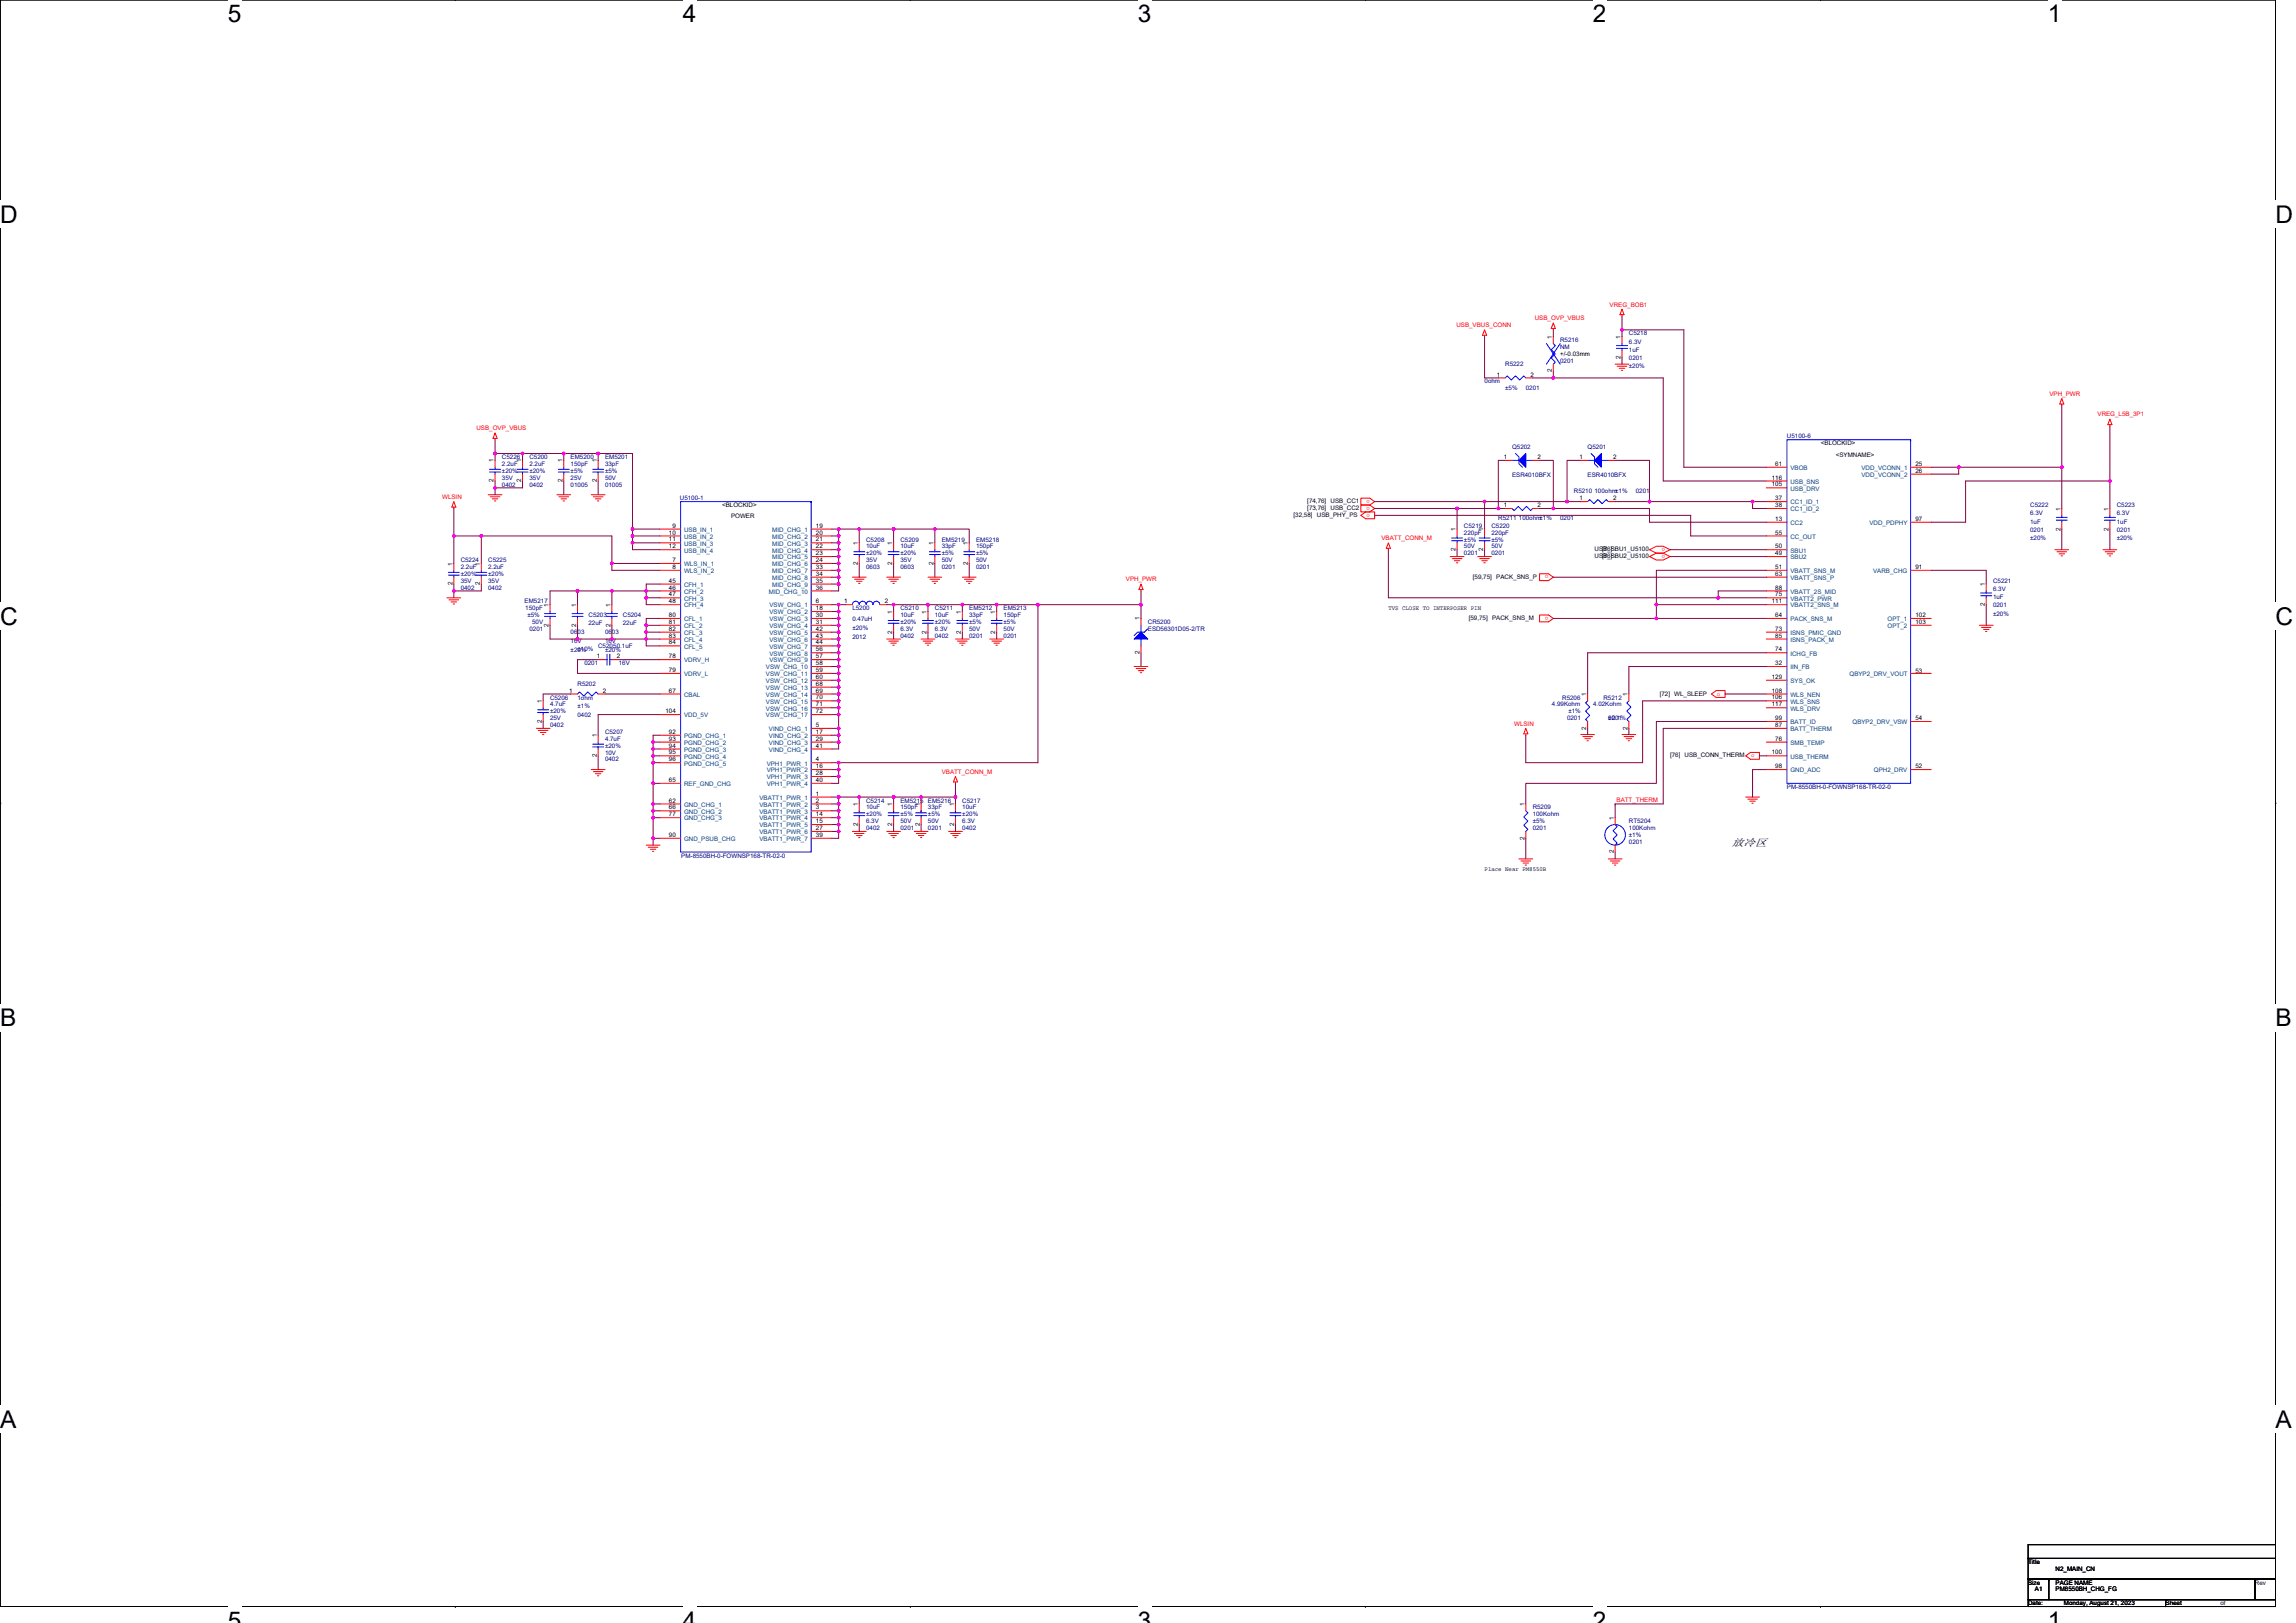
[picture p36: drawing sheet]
<svg xmlns="http://www.w3.org/2000/svg" width="297mm" height="210mm" viewBox="0 0 297 210" stroke-linecap="round" stroke-linejoin="round" font-family="sans-serif">
<defs><g id="words">
<g font-size="3.2">
<text x="29.5" y="2.9">5</text>
<text x="88.3" y="2.9">4</text>
<text x="147.2" y="2.9">3</text>
<text x="206.1" y="2.9">2</text>
<text x="264.9" y="2.9">1</text>
<text x="0" y="28.8">D</text>
<text x="294.4" y="28.8">D</text>
<text x="0" y="80.8">C</text>
<text x="294.4" y="80.8">C</text>
<text x="0" y="132.8">B</text>
<text x="294.4" y="132.8">B</text>
<text x="0" y="184.7">A</text>
<text x="294.4" y="184.7">A</text>
<text x="29.5" y="210.7">5</text>
<text x="88.3" y="210.7">4</text>
<text x="147.2" y="210.7">3</text>
<text x="206.1" y="210.7">2</text>
<text x="264.9" y="210.7">1</text>
</g>
<text font-size="1.3" x="224.1" y="109.5">放冷区</text>
<g font-size=".8" fill="#f00">
<text x="198.6" y="41.4">USB_OVP_VBUS</text>
<text x="208.2" y="39.7">VREG_BOB1</text>
<text x="188.4" y="42.3">USB_VBUS_CONN</text>
<text x="265.1" y="51.2">VPH_PWR</text>
<text x="271.4" y="53.9">VREG_L5B_3P1</text>
<text x="61.6" y="55.7">USB_OVP_VBUS</text>
<text x="57.2" y="64.5">WLSIN</text>
<text x="177.2" y="64.7" transform="rotate(180 177.2 64.7)">o</text>
<text x="177.2" y="65.6" transform="rotate(180 177.2 65.6)">o</text>
<text x="176.8" y="66.9">o</text>
<text x="178.7" y="69.9">VBATT_CONN_M</text>
<text x="215.4" y="70.9" transform="rotate(180 215.4 70.9)">o</text>
<text x="215.4" y="71.8" transform="rotate(180 215.4 71.8)">o</text>
<text x="145.7" y="75.2">VPH_PWR</text>
<text x="200.3" y="74.5" transform="rotate(180 200.3 74.5)">o</text>
<text x="200.3" y="79.8" transform="rotate(180 200.3 79.8)">o</text>
<text x="222.1" y="90">o</text>
<text x="195.9" y="93.9">WLSIN</text>
<text x="121.8" y="100.1">VBATT_CONN_M</text>
<text x="226.6" y="98">o</text>
<text x="209.1" y="103.8">BATT_THERM</text>
</g>
<g font-size=".8" fill="#000080">
<text x="194.7" y="47.4">R5222</text>
<text x="201.8" y="44.3">R5216</text>
<text x="201.8" y="45.2">NM</text>
<text x="201.8" y="46.9">0201</text>
<text x="210.7" y="43.4">C5218</text>
<text x="210.7" y="45.5">1uF</text>
<text x="210.7" y="46.6">0201</text>
<text x="210.7" y="44.5">6.3V</text>
<text x="210.7" y="47.7">±20%</text>
<text x="192.1" y="49.6">0ohm</text>
<text x="194.7" y="50.5">±5%</text>
<text x="197.4" y="50.5">0201</text>
<text x="64.9" y="59.4">C5226</text>
<text x="68.5" y="59.4">C5200</text>
<text x="73.8" y="59.4">EM5200</text>
<text x="78.3" y="59.4">EM5201</text>
<text x="195.6" y="58.1">Q5202</text>
<text x="205.4" y="58.1">Q5201</text>
<text x="231.2" y="56.6">U5100-6</text>
<text x="64.9" y="60.3">2.2uF</text>
<text x="64.9" y="62.9">0402</text>
<text x="64.9" y="62.1">35V</text>
<text x="64.9" y="61.2">±20%</text>
<text x="68.5" y="60.3">2.2uF</text>
<text x="68.5" y="62.9">0402</text>
<text x="68.5" y="62.1">35V</text>
<text x="68.5" y="61.2">±20%</text>
<text x="73.8" y="60.3">150pF</text>
<text x="73.8" y="62.9">01005</text>
<text x="73.8" y="62.1">25V</text>
<text x="73.8" y="61.2">±5%</text>
<text x="78.3" y="60.3">33pF</text>
<text x="78.3" y="62.9">01005</text>
<text x="78.3" y="62.1">50V</text>
<text x="78.3" y="61.2">±5%</text>
<text x="88" y="64.6">U5100-1</text>
<text x="195.6" y="61.7">ESR4010BFX</text>
<text x="203.6" y="63.8">R5210 100ohm±1%</text>
<text x="205.4" y="61.7">ESR4010BFX</text>
<text x="211.6" y="63.8">0201</text>
<text x="262.6" y="65.6">C5222</text>
<text x="273.9" y="65.6">C5223</text>
<text x="112.1" y="70.1">C5208</text>
<text x="112.1" y="70.9">10uF</text>
<text x="112.1" y="71.8">±20%</text>
<text x="116.5" y="70.1">C5209</text>
<text x="116.5" y="70.9">10uF</text>
<text x="116.5" y="71.8">±20%</text>
<text x="121.8" y="70.1">EM5219</text>
<text x="121.8" y="70.9">33pF</text>
<text x="121.8" y="71.8">±5%</text>
<text x="126.3" y="70.1">EM5218</text>
<text x="126.3" y="70.9">150pF</text>
<text x="126.3" y="71.8">±5%</text>
<text x="189.4" y="68.3">C5219</text>
<text x="189.4" y="69.2">220pF</text>
<text x="189.4" y="71.8">0201</text>
<text x="189.4" y="70.9">50V</text>
<text x="189.4" y="70.1">±5%</text>
<text x="193" y="68.3">C5220</text>
<text x="193" y="69.2">220pF</text>
<text x="193" y="71.8">0201</text>
<text x="193" y="70.9">50V</text>
<text x="193" y="70.1">±5%</text>
<text x="193.8" y="67.2">R5211 100ohm±1%</text>
<text x="201.8" y="67.2">0201</text>
<text x="262.6" y="67.7">1uF</text>
<text x="262.6" y="68.8">0201</text>
<text x="262.6" y="66.7">6.3V</text>
<text x="262.6" y="69.9">±20%</text>
<text x="273.9" y="67.7">1uF</text>
<text x="273.9" y="68.8">0201</text>
<text x="273.9" y="66.7">6.3V</text>
<text x="273.9" y="69.9">±20%</text>
<text x="59.6" y="72.7">C5224</text>
<text x="59.6" y="73.6">2.2uF</text>
<text x="59.6" y="76.3">0402</text>
<text x="59.6" y="75.4">35V</text>
<text x="59.6" y="74.5">±20%</text>
<text x="63.2" y="72.7">C5225</text>
<text x="63.2" y="73.6">2.2uF</text>
<text x="63.2" y="76.3">0402</text>
<text x="63.2" y="75.4">35V</text>
<text x="63.2" y="74.5">±20%</text>
<text x="112.1" y="73.6">0603</text>
<text x="112.1" y="72.7">35V</text>
<text x="116.5" y="73.6">0603</text>
<text x="116.5" y="72.7">35V</text>
<text x="121.8" y="73.6">0201</text>
<text x="121.8" y="72.7">50V</text>
<text x="126.3" y="73.6">0201</text>
<text x="126.3" y="72.7">50V</text>
<text x="257.8" y="75.4">C5221</text>
<text x="257.8" y="77.5">1uF</text>
<text x="257.8" y="76.5">6.3V</text>
<text x="67.9" y="78.1">EM5217</text>
<text x="68" y="78.9">150pF</text>
<text x="68.2" y="79.8">±5%</text>
<text x="68.5" y="81.6">0201</text>
<text x="68.8" y="80.7">50V</text>
<text x="73.8" y="82.1">0603</text>
<text x="73.8" y="83.2">16V</text>
<text x="76.1" y="79.8">C5203</text>
<text x="76.1" y="80.9">22uF</text>
<text x="77.4" y="83.8">C52050.1uF</text>
<text x="78.3" y="82.1">0603</text>
<text x="78.3" y="83.2">16V</text>
<text x="80.6" y="79.8">C5204</text>
<text x="80.6" y="80.9">22uF</text>
<text x="110.3" y="78.9">L5200</text>
<text x="110.3" y="80.4">0.47uH</text>
<text x="110.3" y="81.5">±20%</text>
<text x="110.3" y="82.7">2012</text>
<text x="116.5" y="78.9">C5210</text>
<text x="116.5" y="79.8">10uF</text>
<text x="116.5" y="82.5">0402</text>
<text x="116.5" y="81.6">6.3V</text>
<text x="116.5" y="80.7">±20%</text>
<text x="120.9" y="78.9">C5211</text>
<text x="120.9" y="79.8">10uF</text>
<text x="120.9" y="82.5">0402</text>
<text x="120.9" y="81.6">6.3V</text>
<text x="120.9" y="80.7">±20%</text>
<text x="125.4" y="78.9">EM5212</text>
<text x="125.4" y="79.8">33pF</text>
<text x="125.4" y="82.5">0201</text>
<text x="125.4" y="81.6">50V</text>
<text x="125.4" y="80.7">±5%</text>
<text x="129.8" y="78.9">EM5213</text>
<text x="129.8" y="79.8">150pF</text>
<text x="129.8" y="82.5">0201</text>
<text x="129.8" y="81.6">50V</text>
<text x="129.8" y="80.7">±5%</text>
<text x="148.5" y="80.7">CR5200</text>
<text x="148.5" y="81.6">ESD56301D05-2/TR</text>
<text x="257.8" y="78.6">0201</text>
<text x="257.8" y="79.7">±20%</text>
<text x="73.8" y="84.4">±20%</text>
<text x="74.7" y="88.7">R5202</text>
<text x="74.7" y="84.3">±10%</text>
<text x="75.6" y="86.1">0201</text>
<text x="78.3" y="84.4">±20%</text>
<text x="80" y="86.1">16V</text>
<text x="71.2" y="90.5">C5206</text>
<text x="71.2" y="91.4">4.7uF</text>
<text x="71.2" y="94.1">0402</text>
<text x="71.2" y="93.2">25V</text>
<text x="71.2" y="92.3">±20%</text>
<text x="74.7" y="90.5">1ohm</text>
<text x="74.7" y="91.7">±1%</text>
<text x="74.7" y="92.8">0402</text>
<text x="78.3" y="95">C5207</text>
<text x="78.3" y="95.8">4.7uF</text>
<text x="200.8" y="91.4">4.99Kohm</text>
<text x="202.1" y="90.5">R5206</text>
<text x="202.7" y="93.2">0201</text>
<text x="202.9" y="92.3">±1%</text>
<text x="206.1" y="91.4">4.02Kohm</text>
<text x="207.4" y="90.5">R5212</text>
<text x="208.1" y="93.2">±0.1%</text>
<text x="208.1" y="93.2">0201</text>
<text x="78.3" y="98.5">0402</text>
<text x="78.3" y="97.6">10V</text>
<text x="78.3" y="96.7">±20%</text>
<text x="112.1" y="103.8">C5214</text>
<text x="112.1" y="104.7">10uF</text>
<text x="112.1" y="107.4">0402</text>
<text x="112.1" y="106.5">6.3V</text>
<text x="112.1" y="105.6">±20%</text>
<text x="116.5" y="103.8">EM5215 EM5216</text>
<text x="116.5" y="104.7">150pF</text>
<text x="116.5" y="107.4">0201</text>
<text x="116.5" y="106.5">50V</text>
<text x="116.5" y="105.6">±5%</text>
<text x="120.1" y="104.7">33pF</text>
<text x="120.1" y="107.4">0201</text>
<text x="120.1" y="106.5">50V</text>
<text x="120.1" y="105.6">±5%</text>
<text x="124.5" y="103.8">C5217</text>
<text x="124.5" y="104.7">10uF</text>
<text x="124.5" y="107.4">0402</text>
<text x="124.5" y="106.5">6.3V</text>
<text x="124.5" y="105.6">±20%</text>
<text x="198.3" y="104.7">R5209</text>
<text x="198.3" y="105.6">100Kohm</text>
<text x="198.3" y="106.5">±5%</text>
<text x="198.3" y="107.4">0201</text>
<text x="210.7" y="106.5">RT5204</text>
<text x="210.7" y="107.4">100Kohm</text>
<text x="231.2" y="102.1">PM-8550BH-0-FOWNSP168-TR-02-0</text>
<text x="88.1" y="111">PM-8550BH-0-FOWNSP168-TR-02-0</text>
<text x="210.7" y="108.3">±1%</text>
<text x="210.7" y="109.2">0201</text>
</g>
<g font-size=".8">
<text x="200.8" y="43.8" transform="rotate(-90 200.8 43.8)">1</text>
<text x="201.8" y="46.1">+/-0.03mm</text>
<text x="209.7" y="46.4" transform="rotate(-90 209.7 46.4)">2</text>
<text x="209.7" y="43.8" transform="rotate(-90 209.7 43.8)">1</text>
<text x="193.7" y="48.7">1</text>
<text x="198" y="48.7">2</text>
<text x="200.8" y="48.2" transform="rotate(-90 200.8 48.2)">2</text>
<text x="63.9" y="59.8" transform="rotate(-90 63.9 59.8)">1</text>
<text x="67.4" y="59.8" transform="rotate(-90 67.4 59.8)">1</text>
<text x="72.8" y="59.8" transform="rotate(-90 72.8 59.8)">1</text>
<text x="77.2" y="59.8" transform="rotate(-90 77.2 59.8)">1</text>
<text x="194.6" y="59.4">1</text>
<text x="198.9" y="59.4">2</text>
<text x="204.3" y="59.4">1</text>
<text x="208.7" y="59.4">2</text>
<text x="235.6" y="57.6">&lt;BLOCKID&gt;</text>
<text x="237.5" y="59.1">&lt;SYMNAME&gt;</text>
<text x="63.9" y="62.4" transform="rotate(-90 63.9 62.4)">2</text>
<text x="67.4" y="62.4" transform="rotate(-90 67.4 62.4)">2</text>
<text x="72.8" y="62.4" transform="rotate(-90 72.8 62.4)">2</text>
<text x="77.2" y="62.4" transform="rotate(-90 77.2 62.4)">2</text>
<text x="93.4" y="65.6">&lt;BLOCKID&gt;</text>
<text x="169.1" y="65.1">[74,76] USB_CC1</text>
<text x="169.1" y="66">[73,76] USB_CC2</text>
<text x="194.6" y="65.6">1</text>
<text x="198.9" y="65.6">2</text>
<text x="204.3" y="64.7">1</text>
<text x="208.7" y="64.7">2</text>
<text x="229.2" y="62">116</text>
<text x="229.2" y="62.9">105</text>
<text x="229.7" y="64.7">37</text>
<text x="229.7" y="60.3">61</text>
<text x="229.7" y="65.6">38</text>
<text x="247.8" y="61.2">26</text>
<text x="247.8" y="60.3">25</text>
<text x="86.5" y="69.2">10</text>
<text x="86.5" y="70.9">12</text>
<text x="86.5" y="70">11</text>
<text x="87" y="68.3">9</text>
<text x="94.6" y="67">POWER</text>
<text x="105.6" y="68.3">19</text>
<text x="105.6" y="70">21</text>
<text x="105.6" y="71.8">23</text>
<text x="105.6" y="69.2">20</text>
<text x="105.6" y="70.9">22</text>
<text x="111" y="70.5" transform="rotate(-90 111 70.5)">1</text>
<text x="115.4" y="70.5" transform="rotate(-90 115.4 70.5)">1</text>
<text x="120.8" y="70.5" transform="rotate(-90 120.8 70.5)">1</text>
<text x="125.2" y="70.5" transform="rotate(-90 125.2 70.5)">1</text>
<text x="167.3" y="66.9">[32,58] USB_PHY_PS</text>
<text x="188.3" y="71.3" transform="rotate(-90 188.3 71.3)">2</text>
<text x="188.3" y="68.7" transform="rotate(-90 188.3 68.7)">1</text>
<text x="191.9" y="71.3" transform="rotate(-90 191.9 71.3)">2</text>
<text x="191.9" y="68.7" transform="rotate(-90 191.9 68.7)">1</text>
<text x="206.3" y="71.3">USB_SBU1_U5100</text>
<text x="207.3" y="71.3">[76]</text>
<text x="229.7" y="67.4">13</text>
<text x="229.7" y="70.9">50</text>
<text x="229.7" y="69.2">55</text>
<text x="229.7" y="71.8">49</text>
<text x="247.8" y="67.4">97</text>
<text x="266.6" y="68.6" transform="rotate(-90 266.6 68.6)">2</text>
<text x="266.6" y="66.1" transform="rotate(-90 266.6 66.1)">1</text>
<text x="272.8" y="68.6" transform="rotate(-90 272.8 68.6)">2</text>
<text x="272.8" y="66.1" transform="rotate(-90 272.8 66.1)">1</text>
<text x="58.5" y="75.7" transform="rotate(-90 58.5 75.7)">2</text>
<text x="58.5" y="73.2" transform="rotate(-90 58.5 73.2)">1</text>
<text x="62.1" y="75.7" transform="rotate(-90 62.1 75.7)">2</text>
<text x="62.1" y="73.2" transform="rotate(-90 62.1 73.2)">1</text>
<text x="86.5" y="75.4">45</text>
<text x="86.5" y="76.3">46</text>
<text x="86.5" y="77.2">47</text>
<text x="87" y="72.7">7</text>
<text x="87" y="73.6">8</text>
<text x="105.6" y="73.6">33</text>
<text x="105.6" y="75.4">35</text>
<text x="105.6" y="72.7">24</text>
<text x="105.6" y="74.5">34</text>
<text x="105.6" y="76.3">36</text>
<text x="111" y="73.1" transform="rotate(-90 111 73.1)">2</text>
<text x="115.4" y="73.1" transform="rotate(-90 115.4 73.1)">2</text>
<text x="120.8" y="73.1" transform="rotate(-90 120.8 73.1)">2</text>
<text x="125.2" y="73.1" transform="rotate(-90 125.2 73.1)">2</text>
<text x="190.6" y="74.9">[59,75] PACK_SNS_P</text>
<text x="206.3" y="72.2">USB_SBU2_U5100</text>
<text x="207.3" y="72.2">[76]</text>
<text x="229.7" y="74.5">63</text>
<text x="229.7" y="76.3">88</text>
<text x="229.7" y="73.6">51</text>
<text x="229.7" y="77.2">75</text>
<text x="247.8" y="73.6">91</text>
<text x="256.8" y="75.8" transform="rotate(-90 256.8 75.8)">1</text>
<text x="71" y="81.1" transform="rotate(-90 71 81.1)">2</text>
<text x="71" y="78.5" transform="rotate(-90 71 78.5)">1</text>
<text x="74.5" y="81.1" transform="rotate(-90 74.5 81.1)">2</text>
<text x="74.5" y="78.5" transform="rotate(-90 74.5 78.5)">1</text>
<text x="79" y="81.1" transform="rotate(-90 79 81.1)">2</text>
<text x="79" y="78.5" transform="rotate(-90 79 78.5)">1</text>
<text x="86.5" y="78">48</text>
<text x="86.5" y="79.8">80</text>
<text x="86.5" y="81.6">82</text>
<text x="86.5" y="83.4">84</text>
<text x="86.5" y="80.7">81</text>
<text x="86.5" y="82.5">83</text>
<text x="105.6" y="78">6</text>
<text x="105.6" y="79.8">30</text>
<text x="105.6" y="81.6">42</text>
<text x="105.6" y="83.4">44</text>
<text x="105.6" y="78.9">18</text>
<text x="105.6" y="80.7">31</text>
<text x="105.6" y="82.5">43</text>
<text x="109.2" y="78">1</text>
<text x="114.5" y="78">2</text>
<text x="115.4" y="82" transform="rotate(-90 115.4 82)">2</text>
<text x="115.4" y="79.4" transform="rotate(-90 115.4 79.4)">1</text>
<text x="119.9" y="82" transform="rotate(-90 119.9 82)">2</text>
<text x="119.9" y="79.4" transform="rotate(-90 119.9 79.4)">1</text>
<text x="124.3" y="82" transform="rotate(-90 124.3 82)">2</text>
<text x="124.3" y="79.4" transform="rotate(-90 124.3 79.4)">1</text>
<text x="128.8" y="82" transform="rotate(-90 128.8 82)">2</text>
<text x="128.8" y="79.4" transform="rotate(-90 128.8 79.4)">1</text>
<text x="147.4" y="80.3" transform="rotate(-90 147.4 80.3)">1</text>
<text x="179.6" y="78.9">TVS CLOSE TO INTERPOSER PIN</text>
<text x="190" y="80.2">[59,75] PACK_SNS_M</text>
<text x="229.2" y="78">111</text>
<text x="229.7" y="79.8">64</text>
<text x="229.7" y="82.5">85</text>
<text x="229.7" y="81.6">73</text>
<text x="247.8" y="79.8">102</text>
<text x="247.8" y="80.7">103</text>
<text x="256.8" y="78.4" transform="rotate(-90 256.8 78.4)">2</text>
<text x="73.6" y="89.6">1</text>
<text x="77.2" y="85.2">1</text>
<text x="78" y="89.6">2</text>
<text x="79.8" y="85.2">2</text>
<text x="86.5" y="86.9">79</text>
<text x="86.5" y="85.2">78</text>
<text x="86.5" y="89.6">67</text>
<text x="105.6" y="86.9">59</text>
<text x="105.6" y="88.7">68</text>
<text x="105.6" y="85.2">57</text>
<text x="105.6" y="84.3">56</text>
<text x="105.6" y="86">58</text>
<text x="105.6" y="87.8">60</text>
<text x="105.6" y="89.6">69</text>
<text x="147.4" y="84.6" transform="rotate(-90 147.4 84.6)">2</text>
<text x="229.2" y="87.8">129</text>
<text x="229.2" y="89.6">108</text>
<text x="229.7" y="84.3">74</text>
<text x="229.7" y="86">32</text>
<text x="247.8" y="87.1">53</text>
<text x="70.1" y="93.5" transform="rotate(-90 70.1 93.5)">2</text>
<text x="70.1" y="90.9" transform="rotate(-90 70.1 90.9)">1</text>
<text x="77.2" y="95.4" transform="rotate(-90 77.2 95.4)">1</text>
<text x="86.1" y="92.3">104</text>
<text x="86.5" y="94.9">92</text>
<text x="86.5" y="95.8">93</text>
<text x="105.6" y="94.9">17</text>
<text x="105.6" y="90.5">70</text>
<text x="105.6" y="92.3">72</text>
<text x="105.6" y="91.4">71</text>
<text x="105.6" y="94.1">5</text>
<text x="105.6" y="95.8">29</text>
<text x="205.2" y="94.4" transform="rotate(-90 205.2 94.4)">2</text>
<text x="205.2" y="90.1" transform="rotate(-90 205.2 90.1)">1</text>
<text x="210.5" y="94.4" transform="rotate(-90 210.5 94.4)">2</text>
<text x="210.5" y="90.1" transform="rotate(-90 210.5 90.1)">1</text>
<text x="214.7" y="90.1">[72] WL_SLEEP</text>
<text x="229.2" y="90.5">106</text>
<text x="229.2" y="91.4">117</text>
<text x="229.7" y="93.2">99</text>
<text x="229.7" y="95.8">76</text>
<text x="229.7" y="94.1">87</text>
<text x="247.8" y="93.2">54</text>
<text x="77.2" y="98" transform="rotate(-90 77.2 98)">2</text>
<text x="86.5" y="96.7">94</text>
<text x="86.5" y="98.5">96</text>
<text x="86.5" y="97.6">95</text>
<text x="86.5" y="101.2">65</text>
<text x="105.6" y="96.7">41</text>
<text x="105.6" y="99.4">16</text>
<text x="105.6" y="101.2">40</text>
<text x="105.6" y="98.5">4</text>
<text x="105.6" y="100.3">28</text>
<text x="216.1" y="98">[76] USB_CONN_THERM</text>
<text x="229.2" y="97.6">100</text>
<text x="229.7" y="99.4">98</text>
<text x="247.8" y="99.4">52</text>
<text x="86.5" y="103.8">62</text>
<text x="86.5" y="105.6">77</text>
<text x="86.5" y="104.7">66</text>
<text x="105.6" y="103.8">2</text>
<text x="105.6" y="105.6">14</text>
<text x="105.6" y="107.4">27</text>
<text x="105.6" y="102.9">1</text>
<text x="105.6" y="104.7">3</text>
<text x="105.6" y="106.5">15</text>
<text x="111" y="106.9" transform="rotate(-90 111 106.9)">2</text>
<text x="111" y="104.3" transform="rotate(-90 111 104.3)">1</text>
<text x="115.4" y="106.9" transform="rotate(-90 115.4 106.9)">2</text>
<text x="115.4" y="104.3" transform="rotate(-90 115.4 104.3)">1</text>
<text x="119" y="106.9" transform="rotate(-90 119 106.9)">2</text>
<text x="119" y="104.3" transform="rotate(-90 119 104.3)">1</text>
<text x="123.4" y="106.9" transform="rotate(-90 123.4 106.9)">2</text>
<text x="123.4" y="104.3" transform="rotate(-90 123.4 104.3)">1</text>
<text x="197.2" y="104.3" transform="rotate(-90 197.2 104.3)">1</text>
<text x="208.8" y="106.1" transform="rotate(-90 208.8 106.1)">1</text>
<text x="86.5" y="108.3">90</text>
<text x="105.6" y="108.3">39</text>
<text x="192.1" y="112.7">Place Near PM8550B</text>
<text x="197.2" y="108.6" transform="rotate(-90 197.2 108.6)">2</text>
<text x="208.8" y="110.4" transform="rotate(-90 208.8 110.4)">2</text>
<text x="262.4" y="202.3">Title</text>
<text x="265.9" y="203.2">N2_MAIN_CN</text>
<text x="262.4" y="205">Size</text>
<text x="262.4" y="207.7">Date:</text>
<text x="263.3" y="205.9">A1</text>
<text x="265.9" y="205">PAGE NAME</text>
<text x="265.9" y="205.9">PM8550BH_CHG_FG</text>
<text x="267" y="207.7">Monday, August 21, 2023</text>
<text x="280.2" y="207.7">Sheet</text>
<text x="287.3" y="207.7">of</text>
<text x="291.7" y="205">Rev</text>
</g>
<g font-size=".8" fill="#004080">
<text x="231.6" y="65.3">CC1_ID_1</text>
<text x="231.6" y="62.6">USB_SNS</text>
<text x="231.6" y="60.8">VBOB</text>
<text x="231.6" y="63.5">USB_DRV</text>
<text x="240.8" y="61.7">VDD_VCONN_2</text>
<text x="240.8" y="60.8">VDD_VCONN_1</text>
<text x="88.5" y="69.7">USB_IN_2</text>
<text x="88.5" y="71.5">USB_IN_4</text>
<text x="88.5" y="68.8">USB_IN_1</text>
<text x="88.5" y="70.6">USB_IN_3</text>
<text x="99.9" y="68.8">MID_CHG_1</text>
<text x="99.9" y="70.6">MID_CHG_3</text>
<text x="99.9" y="69.7">MID_CHG_2</text>
<text x="99.9" y="71.5">MID_CHG_4</text>
<text x="231.6" y="67.9">CC2</text>
<text x="231.6" y="71.5">SBU1</text>
<text x="231.6" y="66.1">CC1_ID_2</text>
<text x="231.6" y="69.7">CC_OUT</text>
<text x="241.9" y="67.9">VDD_PDPHY</text>
<text x="88.5" y="73.3">WLS_IN_1</text>
<text x="88.5" y="74.1">WLS_IN_2</text>
<text x="88.5" y="75.9">CFH_1</text>
<text x="88.5" y="76.8">CFH_2</text>
<text x="88.5" y="77.7">CFH_3</text>
<text x="99.5" y="76.8">MID_CHG_10</text>
<text x="99.9" y="72.4">MID_CHG_5</text>
<text x="99.9" y="74.1">MID_CHG_7</text>
<text x="99.9" y="75.9">MID_CHG_9</text>
<text x="99.9" y="73.3">MID_CHG_6</text>
<text x="99.9" y="75">MID_CHG_8</text>
<text x="231.6" y="72.4">SBU2</text>
<text x="231.6" y="75">VBATT_SNS_P</text>
<text x="231.6" y="76.8">VBATT_2S_MID</text>
<text x="231.6" y="74.1">VBATT_SNS_M</text>
<text x="231.6" y="77.7">VBATT2_PWR</text>
<text x="242.3" y="74.1">VARB_CHG</text>
<text x="88.5" y="78.6">CFH_4</text>
<text x="88.5" y="80.4">CFL_1</text>
<text x="88.5" y="82.2">CFL_3</text>
<text x="88.5" y="83.9">CFL_5</text>
<text x="88.5" y="81.3">CFL_2</text>
<text x="88.5" y="83">CFL_4</text>
<text x="99.5" y="78.6">VSW_CHG_1</text>
<text x="99.5" y="80.4">VSW_CHG_3</text>
<text x="99.5" y="82.2">VSW_CHG_5</text>
<text x="99.5" y="83.9">VSW_CHG_7</text>
<text x="99.5" y="79.5">VSW_CHG_2</text>
<text x="99.5" y="81.3">VSW_CHG_4</text>
<text x="99.5" y="83">VSW_CHG_6</text>
<text x="231.6" y="78.6">VBATT2_SNS_M</text>
<text x="231.6" y="80.4">PACK_SNS_M</text>
<text x="231.6" y="83">ISNS_PACK_M</text>
<text x="231.6" y="82.2">ISNS_PMIC_GND</text>
<text x="244.2" y="80.4">OPT_1</text>
<text x="244.2" y="81.3">OPT_2</text>
<text x="88.5" y="87.5">VDRV_L</text>
<text x="88.5" y="85.7">VDRV_H</text>
<text x="99.1" y="87.5">VSW_CHG_11</text>
<text x="99.1" y="89.3">VSW_CHG_13</text>
<text x="99.1" y="86.6">VSW_CHG_10</text>
<text x="99.1" y="88.4">VSW_CHG_12</text>
<text x="99.5" y="85.7">VSW_CHG_9</text>
<text x="99.5" y="84.8">VSW_CHG_8</text>
<text x="231.6" y="84.8">ICHG_FB</text>
<text x="231.6" y="88.4">SYS_OK</text>
<text x="231.6" y="86.6">IIN_FB</text>
<text x="239.3" y="87.5">QBYP2_DRV_VOUT</text>
<text x="88.5" y="95.5">PGND_CHG_1</text>
<text x="88.5" y="92.8">VDD_5V</text>
<text x="88.5" y="90.2">CBAL</text>
<text x="99.1" y="91">VSW_CHG_15</text>
<text x="99.1" y="92.8">VSW_CHG_17</text>
<text x="99.1" y="90.2">VSW_CHG_14</text>
<text x="99.1" y="91.9">VSW_CHG_16</text>
<text x="99.5" y="95.5">VIND_CHG_2</text>
<text x="99.5" y="94.6">VIND_CHG_1</text>
<text x="231.6" y="93.7">BATT_ID</text>
<text x="231.6" y="91">WLS_SNS</text>
<text x="231.6" y="90.2">WLS_NEN</text>
<text x="231.6" y="91.9">WLS_DRV</text>
<text x="231.6" y="94.6">BATT_THERM</text>
<text x="239.7" y="93.7">QBYP2_DRV_VSW</text>
<text x="88.5" y="97.3">PGND_CHG_3</text>
<text x="88.5" y="99">PGND_CHG_5</text>
<text x="88.5" y="96.4">PGND_CHG_2</text>
<text x="88.5" y="98.2">PGND_CHG_4</text>
<text x="88.5" y="101.7">REF_GND_CHG</text>
<text x="99.2" y="99.9">VPH1_PWR_2</text>
<text x="99.2" y="101.7">VPH1_PWR_4</text>
<text x="99.2" y="99">VPH1_PWR_1</text>
<text x="99.2" y="100.8">VPH1_PWR_3</text>
<text x="99.5" y="97.3">VIND_CHG_4</text>
<text x="99.5" y="96.4">VIND_CHG_3</text>
<text x="231.6" y="99.9">GND_ADC</text>
<text x="231.6" y="96.4">SMB_TEMP</text>
<text x="231.6" y="98.2">USB_THERM</text>
<text x="242.4" y="99.9">QPH2_DRV</text>
<text x="88.5" y="104.4">GND_CHG_1</text>
<text x="88.5" y="106.2">GND_CHG_3</text>
<text x="88.5" y="105.3">GND_CHG_2</text>
<text x="98.2" y="104.4">VBATT1_PWR_2</text>
<text x="98.2" y="106.2">VBATT1_PWR_4</text>
<text x="98.2" y="107.9">VBATT1_PWR_6</text>
<text x="98.2" y="103.5">VBATT1_PWR_1</text>
<text x="98.2" y="105.3">VBATT1_PWR_3</text>
<text x="98.2" y="107">VBATT1_PWR_5</text>
<text x="88.5" y="108.8">GND_PSUB_CHG</text>
<text x="98.2" y="108.8">VBATT1_PWR_7</text>
</g>
</g></defs>
<path d="M0 0h294.4v207.8h-294.4z" fill="none" stroke="#000" stroke-width=".13"/>
<g fill="#fff">
<path d="M29.5 0h1.7v3.5h-1.7z"/>
<path d="M29.5 207.8h1.7v2.1h-1.7z"/>
</g>
<path d="M58.9 0h.1M58.9 207.8h.1" fill="none" stroke="#000" stroke-width=".13"/>
<g fill="#fff">
<path d="M88.3 0h1.8v3.5h-1.8z"/>
<path d="M88.3 207.8h1.8v2.1h-1.8z"/>
</g>
<path d="M117.8 0h.1M117.8 207.8h.1" fill="none" stroke="#000" stroke-width=".13"/>
<g fill="#fff">
<path d="M147.2 0h1.8v3.5h-1.8z"/>
<path d="M147.2 207.8h1.8v2.1h-1.8z"/>
</g>
<path d="M176.6 0h.1M176.6 207.8h.1" fill="none" stroke="#000" stroke-width=".13"/>
<g fill="#fff">
<path d="M206.1 0h1.7v3.5h-1.7z"/>
<path d="M206.1 207.8h1.7v2.1h-1.7z"/>
</g>
<path d="M235.5 0h.1M235.5 207.8h.1" fill="none" stroke="#000" stroke-width=".13"/>
<g fill="#fff">
<path d="M264.9 0h1.8v3.5h-1.8z"/>
<path d="M264.9 207.8h1.8v2.1h-1.8z"/>
<path d="M0 26h2.3v3.5h-2.3z"/>
<path d="M294.4 26h2.3v3.5h-2.3z"/>
<path d="M0 77.9h2.3v3.6h-2.3z"/>
<path d="M294.4 77.9h2.3v3.6h-2.3z"/>
</g>
<path d="M0 52h.1M294.4 52h.1" fill="none" stroke="#000" stroke-width=".13"/>
<g fill="#fff">
<path d="M0 129.9h2.1v3.5h-2.1z"/>
<path d="M294.4 129.9h2.1v3.5h-2.1z"/>
</g>
<path d="M0 103.9h.1M294.4 103.9h.1" fill="none" stroke="#000" stroke-width=".13"/>
<g fill="#fff">
<path d="M0 181.9h2.1v3.5h-2.1z"/>
<path d="M294.4 181.9h2.1v3.5h-2.1z"/>
</g>
<g fill="none" stroke="#000" stroke-width=".13">
<path d="M0 155.9h.1M294.4 155.9h.1M262.4 199.8h32v1.8h-32zM294.4 199.8h.1M262.4 201.6h32v2.7h-32zM262.4 204.3h2.7v2.7h-2.7zM262.4 207h17.8v.8h-17.8zM265.1 204.3h.1M265.1 204.3h26.6v2.7h-26.6zM280.2 207h.1M280.2 207h14.2v.8h-14.2zM291.7 204.3h.1"/>
<path d="M291.7 204.3h2.7v2.7h-2.7zM294.4 201.6h.1M294.4 204.3h.1M294.4 207h.1"/>
</g>
<g fill="none" stroke="#f00" stroke-width=".13">
<path d="M64 56.7v.2M64 59.6v.9M64 56l.3 .7h-.5zM67.6 59.6v.9M77.4 59.6v.9M192.1 42.7l.2 .7h-.5zM192.1 43.4v.2M194.7 59.6h.9M198.3 59.6h.9M201 42.5v.2M201 43.6v.8M201 47.1v.9"/>
<path d="M201 41.8l.2 .7h-.5zM204.5 59.6h.9M208.1 59.6h.9M209 47.1h1.7M209.2 47.4h1.3M209.5 47.7h.7M209.8 47.9h.1M209.8 40.7v.2M209.8 43.6v.8M209.8 45.3v.9M209.8 40l.3 .7h-.5zM266.7 51.6l.3 .7h-.5z"/>
<path d="M266.7 52.3v.2M273 54.9v.2M273 54.2l.2 .7h-.5zM57.8 77.3h1.8M58.1 77.6h1.2M58.4 77.9h.7M58.6 78.1h.2M58.7 64.9l.3 .7h-.6zM58.7 65.6v.2M58.7 72.9v.9M58.7 74.7v.9M62.3 72.9v.9"/>
<path d="M62.3 74.7v.9M63.2 64h1.7M63.4 64.3h1.3M63.7 64.5h.7M64 64.8h.1M64 61.3v.9M67.6 61.3v.9M71.2 78.2v.9M72 64h1.8M72.3 64.3h1.3M72.6 64.5h.7M72.8 64.8h.2"/>
<path d="M74.7 78.2v.9M76.5 64h1.8M76.8 64.3h1.2M77 64.5h.7M77.3 64.8h.2M77.4 61.3v.9M79.2 78.2v.9M110.3 74.7h1.8M110.5 74.9h1.3M110.8 75.2h.7M111.1 75.5h.2M111.2 70.2v.9"/>
<path d="M111.2 72v.9M114.7 74.7h1.8M115 74.9h1.2M115.3 75.2h.7M115.5 75.5h.2M115.6 70.2v.9M115.6 72v.9M120.1 74.7h1.7M120.3 74.9h1.3M120.6 75.2h.7M120.9 75.5h.1M120.9 70.2v.9"/>
<path d="M120.9 72v.9M124.5 74.7h1.8M124.5 79.1v.9M124.8 74.9h1.2M125 75.2h.7M125.3 75.5h.2M125.4 70.2v.9M125.4 72v.9M128.9 79.1v.9M147.6 76.3v.2M147.6 75.6l.3 .7h-.6zM176.1 64.5h1.1l.6 .4-.6 .4h-1.1z"/>
<path d="M176.1 65.3h1.1l.6 .5-.6 .4h-1.1zM176.1 66.7l.6-.5h1.1v.9h-1.1zM179.6 70.2l.3 .7h-.5zM179.6 70.9v.2M187.6 72h1.8M187.9 72.3h1.2M188.2 72.5h.7M188.4 72.8h.2M191.2 72h1.8M191.4 72.3h1.3M191.7 72.5h.7M192 72.8h.2"/>
<path d="M194.7 65.8h.9M198.3 65.8h.9M199.2 74.2h1.1l.7 .5-.7 .4h-1.1zM199.2 79.6h1.1l.7 .4-.7 .5h-1.1zM204.5 64.9h.9M208.1 64.9h.9M213.4 71.1l.9-.4h.9l.9 .4-.9 .5h-.9zM213.4 72l.9-.4h.9l.9 .4-.9 .5h-.9zM257 75.6v.9M257 77.3v.9M265.9 71.1h1.7M266.1 71.4h1.3"/>
<path d="M266.4 71.7h.7M266.7 71.9h.1M272.1 71.1h1.8M272.3 71.4h1.3M272.6 71.7h.7M272.9 71.9h.2M69.4 94.2h1.8M69.6 94.5h1.3M69.9 94.8h.7M70.2 95h.2M71.2 80v.9M74.7 80v.9"/>
<path d="M76.5 99.6h1.8M76.8 99.8h1.2M77.4 95.1v.9M77.4 96.9v.9M77.4 85.3h.9M79.2 85.3h.8M79.2 80v.9M114.7 82.7h1.8M115 82.9h1.2M115.3 83.2h.7M115.5 83.5h.2M119.2 82.7h1.7"/>
<path d="M119.4 82.9h1.3M119.7 83.2h.7M120 83.5h.1M123.6 82.7h1.8M123.9 82.9h1.2M124.1 83.2h.8M124.4 83.5h.2M124.5 80.9v.9M128.1 82.7h1.7M128.3 82.9h1.3M128.6 83.2h.7M128.9 83.5h.1"/>
<path d="M128.9 80.9v.9M146.7 86.2h1.8M147 86.5h1.2M147.3 86.8h.7M147.5 87h.2M197.4 94.2l.3 .7h-.6zM197.4 94.9v.2M204.5 95h1.8M204.8 95.3h1.2M205 95.6h.8M205.3 95.8h.2M205.4 89.8v.9"/>
<path d="M205.4 93.3v.9M209.8 95h1.8M210.1 95.3h1.3M210.4 95.6h.7M210.6 95.8h.2M221.4 89.8l.6-.5h1.2v.9h-1.2zM225.8 97.8l.7-.5h1.1v.9h-1.1zM256.1 80.9h1.7M256.3 81.2h1.3M256.6 81.4h.7M256.9 81.7h.1M77 100.1h.7"/>
<path d="M77.3 100.4h.2M83.6 109.3h1.8M83.9 109.6h1.2M84.1 109.9h.7M84.4 110.1h.2M110.3 107.6h1.8M110.5 107.8h1.3M110.8 108.1h.7M111.1 108.4h.2M111.2 104v.9M111.2 105.8v.9M114.7 107.6h1.8"/>
<path d="M115 107.8h1.2M115.3 108.1h.7M115.5 108.4h.2M115.6 104v.9M115.6 105.8v.9M118.3 107.6h1.8M118.5 107.8h1.3M118.8 108.1h.7M119.1 108.4h.2M119.2 104v.9M119.2 105.8v.9M122.7 107.6h1.8"/>
<path d="M123 107.8h1.2M123.3 108.1h.7M123.5 108.4h.2M123.6 101.2v.1M123.6 104v.9M123.6 105.8v.9M123.6 100.5l.3 .7h-.6zM196.5 111.1h1.8M196.8 111.4h1.2M197 111.7h.8M197.3 111.9h.2M208.1 111.1h1.7"/>
<path d="M208.3 111.4h1.3M208.6 111.7h.7M208.9 111.9h.1M225.8 103.1h1.8M226.1 103.4h1.3M226.4 103.7h.7M226.6 103.9h.2"/>
</g>
<g fill="none" stroke="#00f" stroke-width=".13">
<path d="M195.6 59.6h.9M196.1 58.7l.4 .4v.9l.5 .5M197.4 59.6h.9M200.1 44.4l1.7 2.7M201 44.4l.2 .3-.5 .6 .5 .5-.5 .5 .5 .6-.2 .2M201.8 44.4l-1.7 2.7M205.4 59.6h.9M205.8 58.7l.5 .4v.9l.4 .5M207.2 59.6h.9M209.1 44.7h1.5M209.1 45.1h1.5M209.8 44.4v.3"/>
<path d="M209.8 45.1v.2M58 74.1h1.4M58 74.4h1.4M58.7 73.8v.3M58.7 74.4v.3M61.6 74.1h1.4M61.6 74.4h1.4M62.3 73.8v.3M62.3 74.4v.3M63.3 60.7h1.5M63.3 61.1h1.5M64 60.5v.2"/>
<path d="M64 61.1v.2M66.9 60.7h1.4M66.9 61.1h1.4M67.6 60.5v.2M67.6 61.1v.2M70.4 79.4h1.5M70.4 79.7h1.5M71.2 79.1v.3M71.2 79.7v.3M74 79.4h1.4M74 79.7h1.4M74.7 79.1v.3"/>
<path d="M74.7 79.7v.3M76.7 60.7h1.4M76.7 61.1h1.4M77.4 60.5v.2M77.4 61.1v.2M78.4 79.4h1.5M78.4 79.7h1.5M79.2 79.1v.3M79.2 79.7v.3M110.5 71.4h1.4M110.5 71.7h1.4M111.2 71.1v.3"/>
<path d="M111.2 71.7v.3M114.9 71.4h1.4M114.9 71.7h1.4M115.6 71.1v.3M115.6 71.7v.3M120.2 71.4h1.5M120.2 71.7h1.5M120.9 71.1v.3M120.9 71.7v.3M124.7 71.4h1.4M124.7 71.7h1.4M125.4 71.1v.3"/>
<path d="M125.4 71.7v.3M195.6 65.8l.3 .3 .5-.6 .6 .6 .5-.6 .5 .6 .3-.3M205.4 64.9l.3-.3 .5 .6 .5-.6 .6 .6 .5-.6 .3 .3M256.2 76.7h1.5M256.2 77.1h1.5M257 76.5v.2M257 77.1v.2M76.7 96.3h1.4M76.7 96.6h1.4M77.4 96v.3M77.4 96.6v.3M78.3 85.3h.2"/>
<path d="M78.5 84.6v1.5M78.9 84.6v1.5M78.9 85.3h.3M123.8 80.3h1.4M123.8 80.6h1.4M124.5 80v.3M124.5 80.6v.3M128.2 80.3h1.5M128.2 80.6h1.5M128.9 80v.3M128.9 80.6v.3M205.4 90.7l-.3 .2 .6 .6-.6 .5 .6 .5-.6 .6 .3 .2"/>
<path d="M110.5 105.2h1.4M110.5 105.5h1.4M111.2 104.9h.1M111.2 105.5v.3M111.2 104.9v.3M114.9 105.2h1.4M114.9 105.5h1.4M115.6 104.9h.1M115.6 105.5v.3M115.6 104.9v.3M118.5 105.2h1.4M118.5 105.5h1.4"/>
<path d="M119.2 104.9h.1M119.2 105.5v.3M119.2 104.9v.3M122.9 105.2h1.4M122.9 105.5h1.4M123.6 104.9h.1M123.6 105.5v.3M123.6 104.9v.3"/>
</g>
<g fill="#00f" stroke="#00f" stroke-width=".13">
<path d="M196.5 59.6l.9-.9v1.8z"/>
<path d="M206.3 59.6l.9-.9v1.8z"/>
</g>
<path d="M147.6 81.8l.9 .9h-1.8z" fill="#00f"/>
<g fill="none" stroke="#00f" stroke-width=".13">
<path d="M194.7 48.9l.3-.3 .5 .6 .6-.6 .5 .6 .5-.6 .3 .3M231.2 56.9h16v44.4h-16zM247.2 56.9h.1M72.2 60.7h1.4M72.2 61.1h1.4M72.9 60.5v.2M72.9 61.1v.2M88.1 64.9h16.8v45.3h-16.8zM104.9 64.9h.1M110.3 78.2a.44 .44 0 0 1 .4-.4 .44 .44 0 0 1 .5 .4 .44 .44 0 0 1 .4-.4 .44 .44 0 0 1 .4 .4M112.1 78.2a.44 .44 0 0 1 .4-.4 .44 .44 0 0 1 .4 .4 .44 .44 0 0 1 .5-.4 .44 .44 0 0 1 .4 .4M187.8 69.6h1.4"/>
<path d="M187.8 70h1.4M188.5 69.3v.3M188.5 70v.2M191.4 69.6h1.4M191.4 70h1.4M192.1 69.3v.3M192.1 70v.2M266 66.9h1.5M266 67.3h1.5M266.7 66.7v.2M266.7 67.3v.3M272.3 66.9h1.4"/>
<path d="M272.3 67.3h1.4M273 66.7v.2M273 67.3v.3M69.6 91.8h1.4M69.6 92.2h1.4M70.3 91.6v.2M70.3 92.2v.3M74.7 89.8l.3-.3 .5 .6 .5-.6 .6 .6 .5-.6 .3 .3M114.9 80.3h1.4M114.9 80.6h1.4M115.6 80v.3M115.6 80.6v.3"/>
<path d="M119.3 80.3h1.5M119.3 80.6h1.5M120.1 80v.3M120.1 80.6v.3M147.6 82.7v.9M147.6 80.9v.9M147.6 81.8l.9 .9h-1.8zM148.5 81.3l-.4 .5h-.9l-.5 .4M210.7 90.7l-.2 .2 .5 .6-.5 .5 .5 .5-.5 .6 .2 .2M197.4 104.9l.3 .3-.6 .5 .6 .5-.6 .6 .6 .5-.3 .3M209 106.7l.2 .2-.5 .6 .5 .5-.5 .5 .5 .6-.2 .2"/>
<circle cx="208.9" cy="108" r="1.33"/>
</g>
<g fill="none" stroke="#f00" stroke-width=".13">
<path d="M72.9 59.6v.9M193.8 48.9h.9M197.4 48.9h.9M72.9 61.3v.9M85.4 78.2h2.7M85.4 69.3h2.7M85.4 71.1h2.7M85.4 68.5h2.7M85.4 70.2h2.7M85.4 72.9h2.7M85.4 73.8h2.7M85.4 75.6h2.7"/>
<path d="M85.4 76.5h2.7M85.4 77.3h2.7M104.9 68.5h2.7M104.9 70.2h2.7M104.9 72h2.7M104.9 73.8h2.7M104.9 75.6h2.7M104.9 78.2h2.7M104.9 69.3h2.7M104.9 71.1h2.7M104.9 72.9h2.7M104.9 74.7h2.7"/>
<path d="M104.9 76.5h2.7M104.9 79.1h2.7M109.4 78.2h.9M113.8 78.2h.9M115.6 79.1v.9M120.1 79.1v.9M188.5 68.5v.8M188.5 70.2v.9M192.1 68.5v.8M192.1 70.2v.9M228.5 64.9h2.7M228.5 67.6h2.7"/>
<path d="M228.5 71.1h2.7M228.5 62.2h2.7M228.5 60.5h2.7M228.5 63.1h2.7M228.5 65.8h2.7M228.5 69.3h2.7M228.5 72h2.7M228.5 74.7h2.7M228.5 78.2h2.7M228.5 76.5h2.7M228.5 73.8h2.7M228.5 77.3h2.7"/>
<path d="M247.2 61.3h2.6M247.2 60.5h2.6M247.2 73.8h2.6M247.2 67.6h2.6M266.7 65.8v.9M266.7 67.6v.9M273 65.8v.9M273 67.6v.9M70.3 90.7v.9M70.3 92.5v.8M73.8 89.8h.9M77.4 89.8h.9"/>
<path d="M85.4 80h2.7M85.4 81.8h2.7M85.4 83.6h2.7M85.4 95.1h2.7M85.4 96.9h2.7M85.4 98.7h2.7M85.4 92.5h2.7M85.4 87.1h2.7M85.4 80.9h2.7M85.4 82.7h2.7M85.4 85.3h2.7M85.4 89.8h2.7"/>
<path d="M85.4 96h2.7M85.4 97.8h2.7M104.9 95.1h2.7M104.9 96.9h2.7M104.9 99.6h2.7M104.9 87.1h2.7M104.9 88.9h2.7M104.9 90.7h2.7M104.9 92.5h2.7M104.9 80h2.7M104.9 81.8h2.7M104.9 83.6h2.7"/>
<path d="M104.9 85.3h2.7M104.9 80.9h2.7M104.9 82.7h2.7M104.9 84.5h2.7M104.9 86.2h2.7M104.9 88h2.7M104.9 89.8h2.7M104.9 91.6h2.7M104.9 94.2h2.7M104.9 96h2.7M104.9 98.7h2.7M115.6 80.9v.9"/>
<path d="M120.1 80.9v.9M147.6 83.6v.9M147.6 80v.9M210.7 89.8v.9M210.7 93.3v.9M228.5 93.3h2.7M228.5 99.6h2.7M228.5 84.5h2.7M228.5 96h2.7M228.5 88h2.7M228.5 90.7h2.7M228.5 80h2.7"/>
<path d="M228.5 82.7h2.7M228.5 81.8h2.7M228.5 86.2h2.7M228.5 89.8h2.7M228.5 91.6h2.7M228.5 94.2h2.7M228.5 97.8h2.7M247.2 99.6h2.6M247.2 93.3h2.6M247.2 87.1h2.6M247.2 80h2.6M247.2 80.9h2.6"/>
<path d="M85.4 104h2.7M85.4 105.8h2.7M85.4 101.3h2.7M85.4 104.9h2.7M85.4 108.5h2.7M104.9 104h2.7M104.9 105.8h2.7M104.9 107.6h2.7M104.9 101.3h2.7M104.9 100.5h2.7M104.9 103.1h2.7M104.9 104.9h2.7"/>
<path d="M104.9 106.7h2.7M104.9 108.5h2.7M197.4 104v.9M197.4 107.6v.9M209 105.8v.9M209 109.3v.9"/>
</g>
<g fill="none" stroke="#800040" stroke-width=".13">
<path d="M64 56.9v1.8M64 58.7h3.6M64 58.7v.9M72.9 58.7h-5.3v.9M77.4 59.6v-.9h4.4v9.8M77.4 58.7h-4.5v.9M192.1 43.6v5.3h1.7M194.7 59.6h-.9v6.2M198.3 48.9h2.7M199.2 59.6h1.8v6.2h12.4v1.8h15.1M201 48v.9h14.2v13.3h13.3M201 42.7v.9"/>
<path d="M204.5 59.6h-1.8v5.3M209 59.6h4.4v5.3h13.3M209.8 42.7h8v17.8h10.7M209.8 40.9v1.8M209.8 42.7v.9M209.8 46.2v.9M266.7 52.5v8M273 55.1v7.1M58.7 65.8v3.5M58.7 69.3h3.6M58.7 69.3v3.6M58.7 75.6v.9"/>
<path d="M58.7 76.5v.8M62.3 69.3v3.6M62.3 69.3h16.9v3.6M62.3 75.6v.9h-3.6M64 62.2v.9M64 63.1v.9M67.6 62.2v.9h-3.6M72.9 62.2v1.8M74.7 76.5h-3.5v1.7M74.7 76.5v1.7M74.7 76.5h4.5M77.4 62.2v1.8"/>
<path d="M79.2 76.5h4.4M79.2 72.9v.9h6.2M79.2 72.9h6.2M79.2 76.5v1.7M81.8 68.5v.8M81.8 69.3v.9M81.8 70.2v.9h3.6M81.8 68.5h3.6M81.8 69.3h3.6M81.8 70.2h3.6M83.6 76.5v.8M83.6 77.3v.9h1.8"/>
<path d="M83.6 76.5h1.8M83.6 77.3h1.8M85.4 75.6h-1.8v.9M107.6 68.5h.9M107.6 69.3h.9M107.6 70.2h.9M107.6 71.1h.9M107.6 72h.9M107.6 72.9h.9M107.6 73.8h.9M107.6 74.7h.9M107.6 75.6h.9"/>
<path d="M107.6 78.2h.9M107.6 79.1h.9M108.5 68.5h2.7M108.5 68.5v.8M108.5 69.3v.9M108.5 70.2v.9M108.5 71.1v.9M108.5 72v.9M108.5 72.9v.9M108.5 73.8v.9M108.5 74.7v.9M108.5 75.6v.9h-.9"/>
<path d="M108.5 78.2v.9M108.5 79.1v.9M108.5 78.2h.9M111.2 68.5v1.7M111.2 72.9v1.8M111.2 68.5h4.4M114.7 78.2h.9M115.6 68.5v1.7M115.6 72.9v1.8M115.6 78.2v.9M115.6 68.5h5.3M115.6 78.2h4.5"/>
<path d="M120.1 78.2v.9M120.1 78.2h4.4M120.9 68.5v1.7M120.9 72.9v1.8M120.9 68.5h4.5v1.7M124.5 78.2h4.4M124.5 78.2v.9M125.4 72.9v1.8M128.9 78.2v.9M128.9 78.2h5.4M134.3 78.2h13.3M134.3 78.2v20.5h-25.8"/>
<path d="M147.6 76.5v1.7M147.6 78.2v1.8M177.8 64.9h14.3M177.8 65.8h10.7M177.8 66.7h40.9v2.6h9.8M179.6 71.1v6.2h42.7M188.5 71.1v.9M192.1 71.1v.9M193.8 65.8h.9M193.8 65.8h-5.3v2.7M199.2 65.8h1.8M201 74.7h27.5"/>
<path d="M202.7 64.9h1.8M202.7 64.9h-10.6v3.6M209 64.9h4.4M214.3 78.2h14.2M214.3 78.2v1.8M216.1 71.1h12.4M216.1 72h12.4M222.3 77.3h6.2M226.7 64.9h1.8M226.7 64.9v.9h1.8M228.5 76.5h-6.2v.8M228.5 73.8h-14.2v4.4"/>
<path d="M249.8 60.5h3.6M249.8 73.8h7.2v1.8M253.4 60.5v.8h-3.6M253.4 60.5h13.3M257 78.2v2.7M266.7 60.5v5.3M266.7 68.5v2.6M273 62.2h-18.7v5.4h-4.5M273 62.2v3.6M273 68.5v2.6M70.3 93.3v.9M71.2 80.9v1.8h3.5"/>
<path d="M73.8 89.8h-3.5v.9M74.7 80.9v1.8M74.7 82.7h4.5M77.4 85.3h-2.7v1.8h10.7M77.4 97.8v1.8M78.3 89.8h7.1M79.2 82.7h4.4M79.2 80.9v1.8M80 85.3h5.4M83.6 80.9v.9M83.6 81.8v.9M83.6 82.7v.9h1.8"/>
<path d="M83.6 80.9h1.8M83.6 81.8h1.8M83.6 82.7h1.8M84.5 96v.9M84.5 96.9v.9M84.5 97.8v.9M84.5 98.7v2.6M84.5 96h.9M84.5 96.9h.9M84.5 97.8h.9M84.5 98.7h.9M85.4 80h-1.8v.9"/>
<path d="M85.4 92.5h-8v2.6M85.4 95.1h-.9v.9M107.6 80h.9M107.6 80.9h.9M107.6 81.8h.9M107.6 82.7h.9M107.6 83.6h.9M107.6 84.5h.9M107.6 85.3h.9M107.6 86.2h.9M107.6 87.1h.9M107.6 88h.9"/>
<path d="M107.6 88.9h.9M107.6 89.8h.9M107.6 90.7h.9M107.6 91.6h.9M107.6 92.5h.9M107.6 94.2h.9v.9M107.6 95.1h.9v.9M107.6 96h.9M107.6 98.7h.9v.9M107.6 99.6h.9v.9M108.5 80v.9M108.5 80.9v.9"/>
<path d="M108.5 81.8v.9M108.5 82.7v.9M108.5 83.6v.9M108.5 84.5v.8M108.5 85.3v.9M108.5 86.2v.9M108.5 87.1v.9M108.5 88v.9M108.5 88.9v.9M108.5 89.8v.9M108.5 90.7v.9M108.5 91.6v.9"/>
<path d="M108.5 92.5v1.7M108.5 96v.9h-.9M115.6 81.8v.9M120.1 81.8v.9M124.5 81.8v.9M128.9 81.8v.9M147.6 84.5v1.7M201 80h13.3M205.4 94.2v.8M210.7 94.2v.8M214.3 80h14.2M223.2 89.8h5.3"/>
<path d="M227.6 97.8h.9M228.5 84.5h-23.1v5.3M228.5 86.2h-17.8v3.6M228.5 90.7h-16v8h-15.1v-3.6M228.5 99.6h-1.8v3.5M228.5 94.2h-13.3v9.8h-6.2M228.5 93.3h-14.2v8h-16.9v2.7M84.5 101.3v2.7M84.5 104v.9M84.5 104.9h.1M84.5 105.8v2.7M84.5 108.5v.8"/>
<path d="M84.5 104.9v.9M84.5 101.3h.9M84.5 104h.9M84.5 104.9h.9M84.5 105.8h.9M84.5 108.5h.9M107.6 103.1h.9M107.6 104h.9M107.6 104.9h.9M107.6 105.8h.9M107.6 106.7h.9M107.6 107.6h.9"/>
<path d="M107.6 100.5h.9v.8h-.9M108.5 103.1h2.7M108.5 103.1v.9M108.5 104v.9M108.5 104.9h.1M108.5 105.8v.9M108.5 106.7v.9M108.5 107.6v.9h-.9M108.5 104.9v.9M111.2 103.1v.9M111.2 106.7v.9M111.2 103.1h4.4"/>
<path d="M115.6 103.1h3.6M115.6 103.1v.9M115.6 106.7v.9M119.2 103.1v.9M119.2 106.7v.9M119.2 103.1h4.4M123.6 101.3v1.8M123.6 103.1v.9M123.6 106.7v.9M197.4 108.5v2.6M209 110.2v.9M209 104h.1"/>
<path d="M209 104v1.8"/>
</g>
<g fill="#f0f" stroke="#f0f" stroke-width=".13">
<circle cx="209.8" cy="42.7" r=".17"/>
<circle cx="64" cy="58.7" r=".17"/>
<circle cx="67.6" cy="58.7" r=".17"/>
<circle cx="81.8" cy="68.4" r=".17"/>
<circle cx="266.7" cy="60.4" r=".17"/>
<circle cx="253.4" cy="60.4" r=".17"/>
<circle cx="273" cy="62.2" r=".17"/>
<circle cx="64" cy="63.1" r=".17"/>
<circle cx="192.1" cy="64.9" r=".17"/>
<circle cx="188.5" cy="65.8" r=".17"/>
<circle cx="108.5" cy="69.3" r=".17"/>
<circle cx="111.2" cy="68.4" r=".17"/>
<circle cx="108.5" cy="68.4" r=".17"/>
<circle cx="58.7" cy="69.3" r=".17"/>
<circle cx="62.3" cy="69.3" r=".17"/>
<circle cx="81.8" cy="69.3" r=".17"/>
<circle cx="81.8" cy="70.2" r=".17"/>
<circle cx="108.5" cy="70.2" r=".17"/>
<circle cx="108.5" cy="72" r=".17"/>
<circle cx="108.5" cy="71.1" r=".17"/>
<circle cx="79.2" cy="72.9" r=".17"/>
<circle cx="108.5" cy="72.9" r=".17"/>
<circle cx="108.5" cy="73.8" r=".17"/>
<circle cx="108.5" cy="75.6" r=".17"/>
<circle cx="108.5" cy="74.7" r=".17"/>
<circle cx="58.7" cy="76.5" r=".17"/>
<circle cx="74.7" cy="76.5" r=".17"/>
<circle cx="83.6" cy="76.5" r=".17"/>
<circle cx="79.2" cy="76.5" r=".17"/>
<circle cx="83.6" cy="77.3" r=".17"/>
<circle cx="222.3" cy="77.3" r=".17"/>
<circle cx="108.5" cy="78.2" r=".17"/>
<circle cx="120.1" cy="78.2" r=".17"/>
<circle cx="115.6" cy="78.2" r=".17"/>
<circle cx="128.9" cy="78.2" r=".17"/>
<circle cx="124.5" cy="78.2" r=".17"/>
<circle cx="147.6" cy="78.2" r=".17"/>
<circle cx="134.3" cy="78.2" r=".17"/>
<circle cx="214.3" cy="78.2" r=".17"/>
<circle cx="108.5" cy="80" r=".17"/>
<circle cx="108.5" cy="79.1" r=".17"/>
<circle cx="83.6" cy="80.9" r=".17"/>
<circle cx="214.3" cy="80" r=".17"/>
<circle cx="108.5" cy="80.9" r=".17"/>
<circle cx="83.6" cy="81.8" r=".17"/>
<circle cx="108.5" cy="82.7" r=".17"/>
<circle cx="108.5" cy="81.8" r=".17"/>
<circle cx="74.7" cy="82.7" r=".17"/>
<circle cx="83.6" cy="82.7" r=".17"/>
<circle cx="79.2" cy="82.7" r=".17"/>
<circle cx="108.5" cy="84.5" r=".17"/>
<circle cx="108.5" cy="83.6" r=".17"/>
<circle cx="108.5" cy="85.3" r=".17"/>
<circle cx="108.5" cy="86.2" r=".17"/>
<circle cx="108.5" cy="87.1" r=".17"/>
<circle cx="108.5" cy="88" r=".17"/>
<circle cx="108.5" cy="88.9" r=".17"/>
<circle cx="108.5" cy="89.8" r=".17"/>
<circle cx="108.5" cy="91.6" r=".17"/>
<circle cx="108.5" cy="90.7" r=".17"/>
<circle cx="108.5" cy="92.5" r=".17"/>
<circle cx="108.5" cy="94.2" r=".17"/>
<circle cx="108.5" cy="95.1" r=".17"/>
<circle cx="84.5" cy="96" r=".17"/>
<circle cx="108.5" cy="96" r=".17"/>
<circle cx="84.5" cy="97.8" r=".17"/>
<circle cx="84.5" cy="96.9" r=".17"/>
<circle cx="84.5" cy="98.7" r=".17"/>
<circle cx="108.5" cy="99.6" r=".17"/>
<circle cx="108.5" cy="98.7" r=".17"/>
<circle cx="108.5" cy="100.5" r=".17"/>
<circle cx="84.5" cy="104" r=".17"/>
<circle cx="84.5" cy="101.3" r=".17"/>
<circle cx="108.5" cy="104" r=".17"/>
<circle cx="108.5" cy="103.1" r=".17"/>
<circle cx="111.2" cy="103.1" r=".17"/>
<circle cx="115.6" cy="103.1" r=".17"/>
<circle cx="119.2" cy="103.1" r=".17"/>
<circle cx="123.6" cy="103.1" r=".17"/>
<circle cx="84.5" cy="104.9" r=".17"/>
<circle cx="108.5" cy="104.9" r=".17"/>
<circle cx="84.5" cy="108.5" r=".17"/>
<circle cx="84.5" cy="105.8" r=".17"/>
<circle cx="108.5" cy="105.8" r=".17"/>
<circle cx="108.5" cy="106.7" r=".17"/>
<circle cx="108.5" cy="107.6" r=".17"/>
<circle cx="115.6" cy="68.4" r=".17"/>
<circle cx="120.9" cy="68.4" r=".17"/>
<circle cx="72.9" cy="58.7" r=".17"/>
<circle cx="77.4" cy="58.7" r=".17"/>
<circle cx="213.4" cy="64.9" r=".17"/>
<circle cx="226.7" cy="64.9" r=".17"/>
<circle cx="202.7" cy="64.9" r=".17"/>
<circle cx="201" cy="65.8" r=".17"/>
<circle cx="193.8" cy="65.8" r=".17"/>
<circle cx="201" cy="48.9" r=".17"/>
</g>
<use href="#words"/>
</svg>
